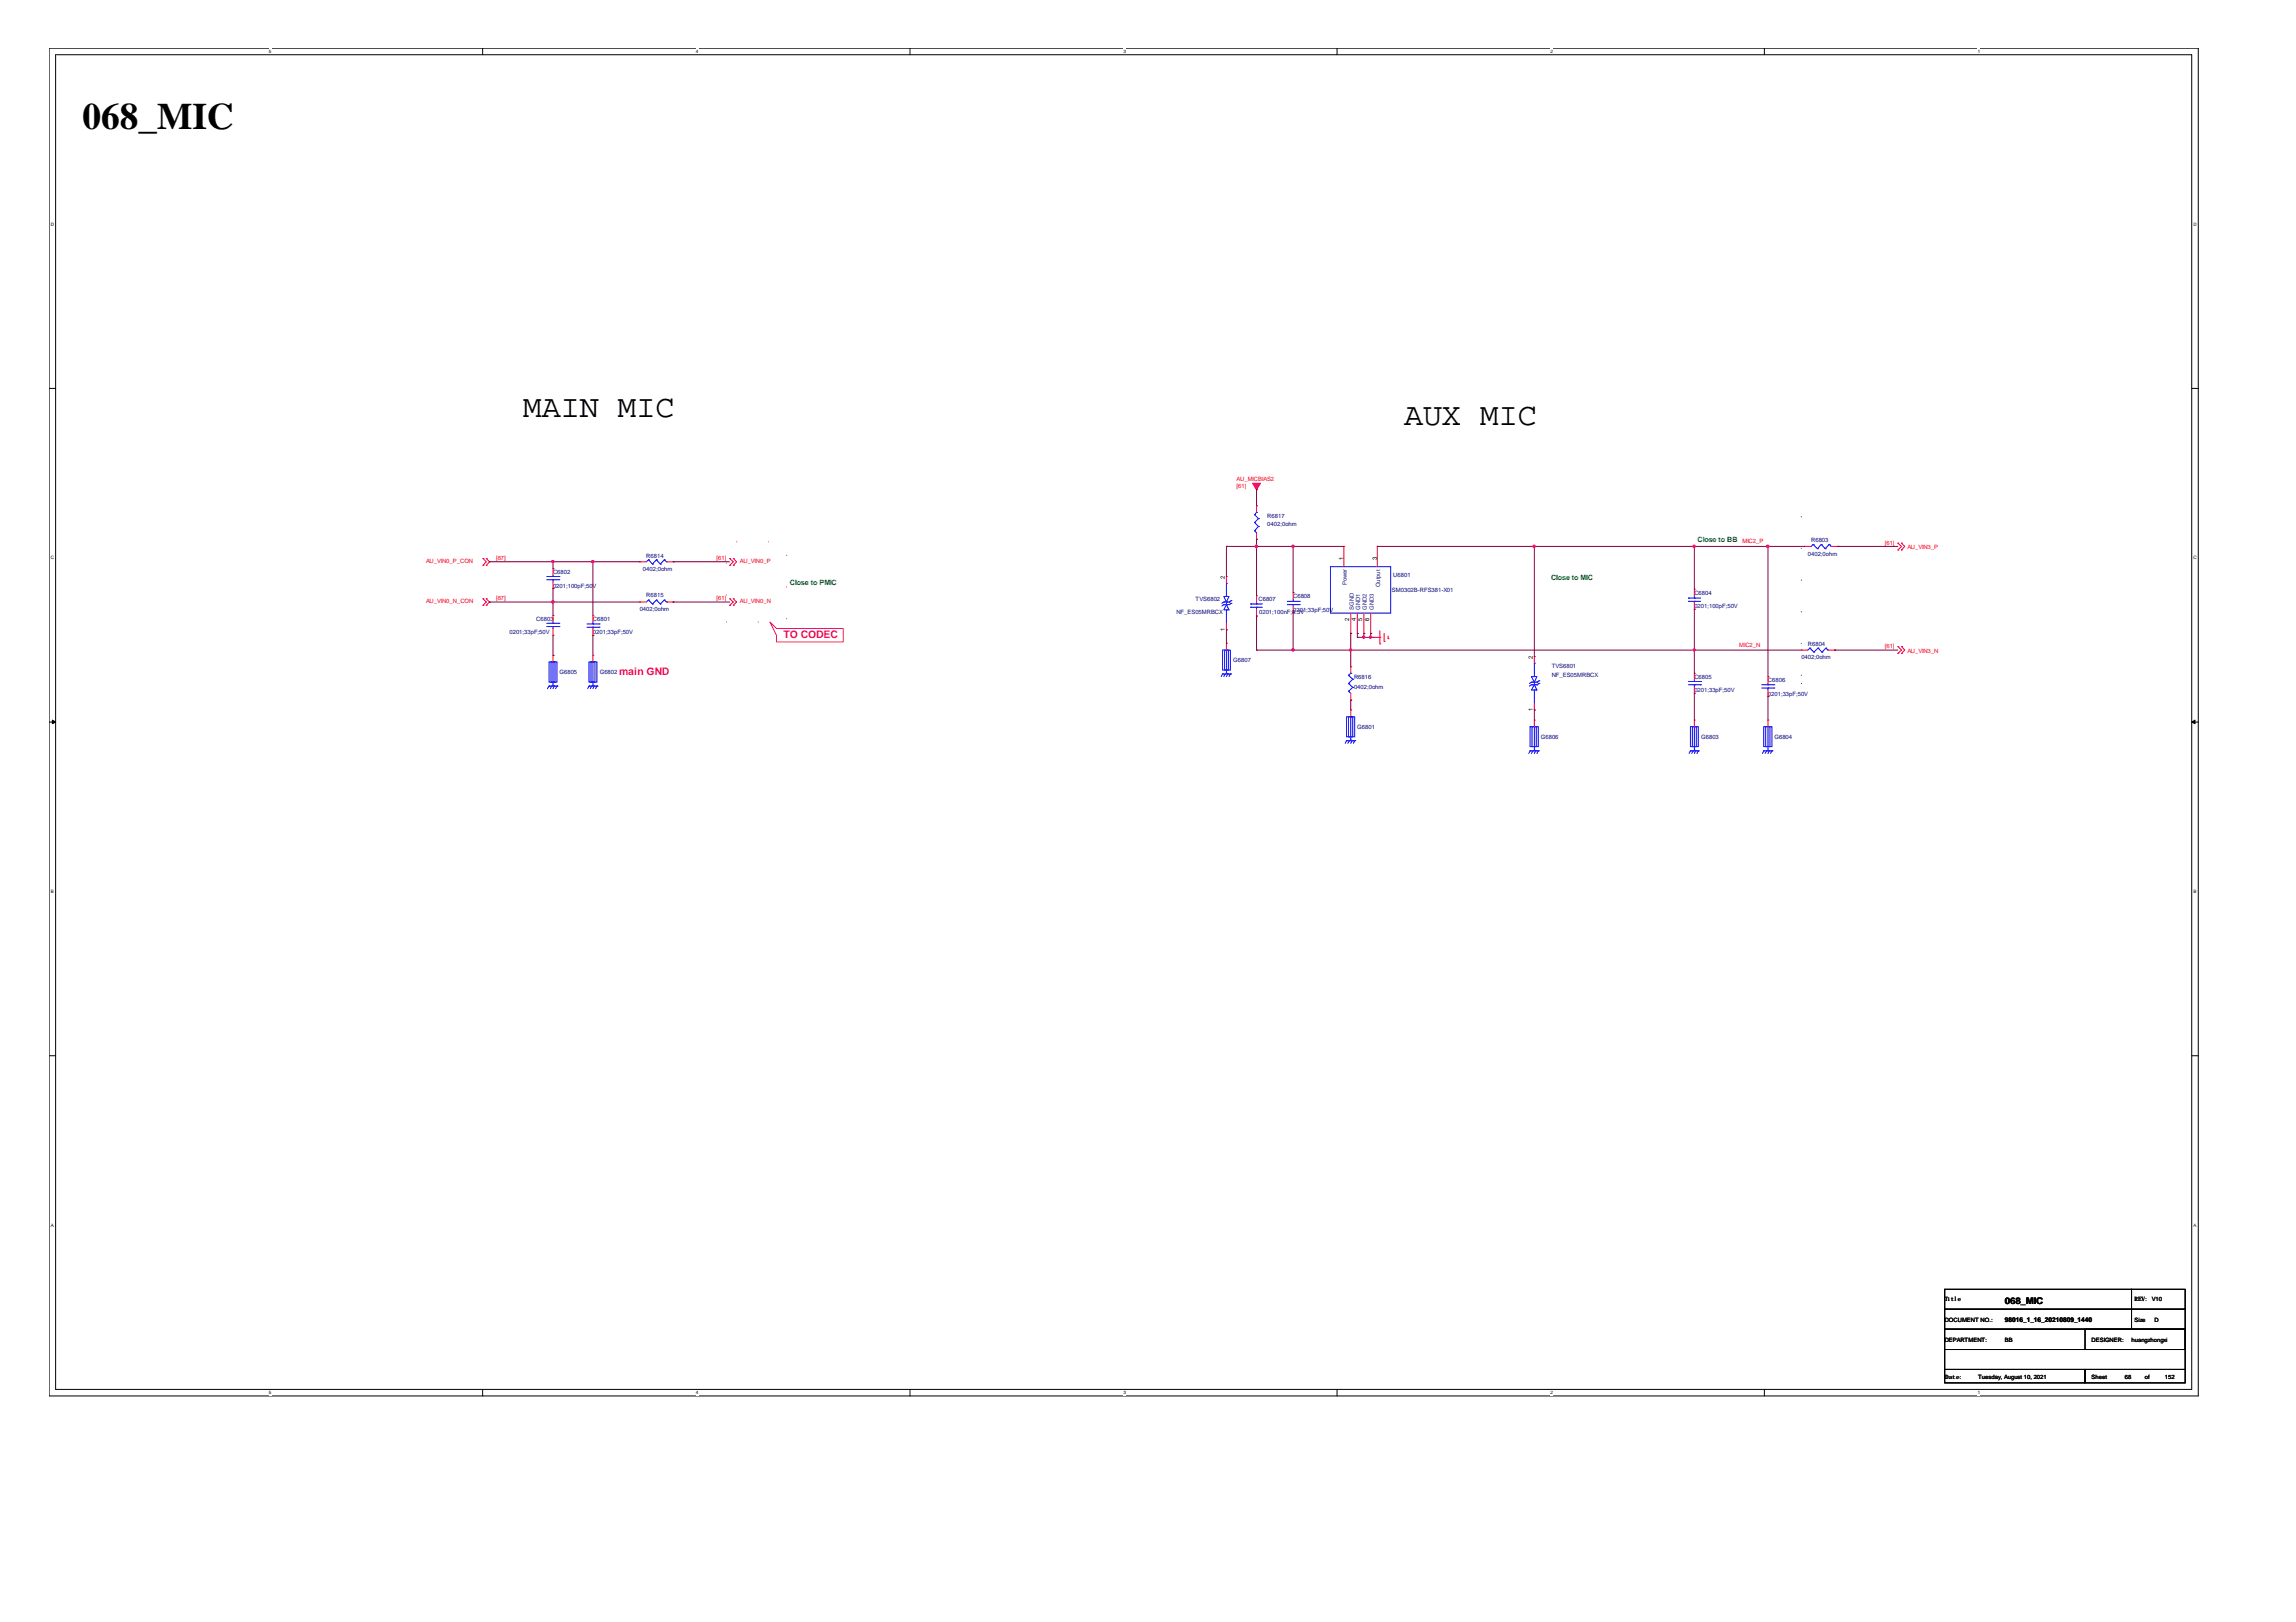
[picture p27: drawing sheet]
<svg xmlns="http://www.w3.org/2000/svg" width="297mm" height="210mm" viewBox="0 0 297 210" stroke-linecap="round" stroke-linejoin="round" font-family="sans-serif">
<defs><g id="words">
<text font-size="4.8" x="10.7" y="16.7">068_MIC</text>
<g font-size="4.1">
<text x="67.6" y="53.9">MAIN MIC</text>
<text x="181.7" y="55">AUX MIC</text>
</g>
<g font-size="1.4" fill="#ff0080">
<text x="101.3" y="82.6">TO CODEC</text>
<text x="80.1" y="87.4">main GND</text>
</g>
<text font-size="1.2" x="259.4" y="168.8">068_MIC</text>
<g font-size=".9" fill="#008000">
<text x="219.6" y="70.2">Close to BB</text>
<text x="102.2" y="75.7">Close to PMIC</text>
<text x="200.7" y="75.1">Close to MIC</text>
</g>
<g font-size=".8" fill="#f00">
<text x="160" y="62.3">AU_MICBIAS2</text>
<text x="160" y="63.2">[61]</text>
<text x="225.4" y="70.3">MIC2_P</text>
<text x="243.8" y="70.5">[61]</text>
<text x="246.8" y="71.1">AU_VIN3_P</text>
<text x="55.1" y="72.8">AU_VIN0_P_CON</text>
<text x="64.2" y="72.5">[87]</text>
<text x="64.2" y="77.7">[87]</text>
<text x="92.7" y="72.5">[61]</text>
<text x="92.7" y="77.7">[61]</text>
<text x="95.7" y="72.8">AU_VIN0_P</text>
<text x="55.1" y="78">AU_VIN0_N_CON</text>
<text x="95.7" y="78">AU_VIN0_N</text>
<text x="225" y="83.7">MIC2_N</text>
<text x="243.8" y="83.9">[61]</text>
<text x="246.8" y="84.5">AU_VIN3_N</text>
</g>
<g font-size=".8" fill="#000080">
<text x="164" y="67">R6817</text>
<text x="164" y="68.1">0402;0ohm</text>
<text x="233.9" y="71.9">0402;0ohm</text>
<text x="234.3" y="70.2">R6803</text>
<text x="71.5" y="74.3">C6802</text>
<text x="71.5" y="76">0201;100pF;50V</text>
<text x="83.2" y="73.9">0402;0ohm</text>
<text x="83.6" y="72.2">R6814</text>
<text x="83.6" y="77.3">R6815</text>
<text x="154.7" y="77.8">TVS6802</text>
<text x="162.8" y="77.7">C6807</text>
<text x="167.3" y="77.4">C6808</text>
<text x="180.1" y="76.6">SM0302B-RFS381-X01</text>
<text x="180.3" y="74.6">U6801</text>
<text x="219.2" y="77">C6804</text>
<text x="65.9" y="82.1">0201;33pF;50V</text>
<text x="69.4" y="80.4">C6803</text>
<text x="76.7" y="80.4">C6801</text>
<text x="76.7" y="82.1">0201;33pF;50V</text>
<text x="82.8" y="79.1">0402;0ohm</text>
<text x="152.2" y="79.5">NF_ES05MRBCX</text>
<text x="162.9" y="79.5">0201;100nF;6.3V</text>
<text x="167.3" y="79.1">0201;33pF;50V</text>
<text x="219.2" y="78.7">0201;100pF;50V</text>
<text x="233.9" y="83.5">R6804</text>
<text x="72.4" y="87.3">G6805</text>
<text x="77.6" y="87.3">G6802</text>
<text x="159.6" y="85.7">G6807</text>
<text x="175.2" y="87.9">R6816</text>
<text x="175.2" y="89.2">0402;0ohm</text>
<text x="200.7" y="86.5">TVS6801</text>
<text x="200.7" y="87.6">NF_ES05MRBCX</text>
<text x="219.2" y="87.9">C6805</text>
<text x="219.2" y="89.6">0201;33pF;50V</text>
<text x="228.7" y="88.3">C6806</text>
<text x="233" y="85.3">0402;0ohm</text>
<text x="175.6" y="94.3">G6801</text>
<text x="199.3" y="95.6">G6806</text>
<text x="220.1" y="95.6">G6803</text>
<text x="228.7" y="90">0201;33pF;50V</text>
<text x="229.6" y="95.6">G6804</text>
</g>
<g font-size=".8">
<text x="158.5" y="74.9" transform="rotate(-90 158.5 74.9)">2</text>
<text x="173.8" y="72.4" transform="rotate(-90 173.8 72.4)">1</text>
<text x="178.1" y="72.4" transform="rotate(-90 178.1 72.4)">3</text>
<text x="158.5" y="81.7" transform="rotate(-90 158.5 81.7)">1</text>
<text x="174.5" y="80.4" transform="rotate(-90 174.5 80.4)">2</text>
<text x="175.4" y="80.4" transform="rotate(-90 175.4 80.4)">4</text>
<text x="176.2" y="80.4" transform="rotate(-90 176.2 80.4)">5</text>
<text x="177.1" y="80.4" transform="rotate(-90 177.1 80.4)">6</text>
<text x="198.3" y="85.2" transform="rotate(-90 198.3 85.2)">2</text>
<text x="198.3" y="92" transform="rotate(-90 198.3 92)">1</text>
<text x="251.6" y="168.4">Title</text>
<text x="251.6" y="171">DOCUMENT NO.:</text>
<text x="251.6" y="173.6">DEPARTMENT:</text>
<text x="259.4" y="173.6">BB</text>
<text x="259.4" y="171.1">98016_1_16_20210809_1440</text>
<text x="270.6" y="173.6">DESIGNER:</text>
<text x="275.8" y="173.6">huangzhongxi</text>
<text x="276.1" y="171">Size</text>
<text x="276.1" y="168.4">REV: V10</text>
<text x="278.7" y="171">D</text>
<text x="251.7" y="178.4">Date:</text>
<text x="255.9" y="178.4">Tuesday, August 10, 2021</text>
<text x="270.6" y="178.4">Sheet</text>
<text x="274.9" y="178.4">68</text>
<text x="277.5" y="178.4">of</text>
<text x="280.1" y="178.4">152</text>
</g>
<g font-size=".8" fill="#004080">
<text x="174.2" y="75.7" transform="rotate(-90 174.2 75.7)">Power</text>
<text x="178.6" y="76" transform="rotate(-90 178.6 76)">Output</text>
<text x="175.1" y="78.9" transform="rotate(-90 175.1 78.9)">SGND</text>
<text x="176" y="78.9" transform="rotate(-90 176 78.9)">GND1</text>
<text x="176.8" y="78.9" transform="rotate(-90 176.8 78.9)">GND2</text>
<text x="177.7" y="78.9" transform="rotate(-90 177.7 78.9)">GND3</text>
</g>
<g font-size=".6">
<text x="34.8" y="6.9">5</text>
<text x="90" y="6.9">4</text>
<text x="145.3" y="6.9">3</text>
<text x="200.6" y="6.9">2</text>
<text x="255.9" y="6.9">1</text>
<text x="6.6" y="29.2">D</text>
<text x="283.8" y="29.2">D</text>
<text x="6.6" y="72.4">C</text>
<text x="283.8" y="72.4">C</text>
<text x="6.6" y="115.6">B</text>
<text x="283.8" y="115.6">B</text>
<text x="6.6" y="158.8">A</text>
<text x="283.8" y="158.8">A</text>
<text x="34.8" y="180.4">5</text>
<text x="90" y="180.4">4</text>
<text x="145.3" y="180.4">3</text>
<text x="200.6" y="180.4">2</text>
<text x="255.9" y="180.4">1</text>
</g>
</g></defs>
<path d="M6.3 6.2h278.1v174.5h-278.1zM7.2 7.1h276.3v172.7h-276.3z" fill="none" stroke="#000" stroke-width=".13"/>
<g fill="#fff">
<path d="M34.8 6.3h.3v.7h-.3z"/>
<path d="M34.8 179.9h.3v.7h-.3z"/>
</g>
<path d="M62.4 6.2v.9M62.4 179.8v.9" fill="none" stroke="#000" stroke-width=".13"/>
<g fill="#fff">
<path d="M90 6.3h.3v.7h-.3z"/>
<path d="M90 179.9h.3v.7h-.3z"/>
</g>
<path d="M117.7 6.2v.9M117.7 179.8v.9" fill="none" stroke="#000" stroke-width=".13"/>
<g fill="#fff">
<path d="M145.3 6.3h.3v.7h-.3z"/>
<path d="M145.3 179.9h.3v.7h-.3z"/>
</g>
<path d="M173 6.2v.9M173 179.8v.9" fill="none" stroke="#000" stroke-width=".13"/>
<g fill="#fff">
<path d="M200.6 6.3h.3v.7h-.3z"/>
<path d="M200.6 179.9h.3v.7h-.3z"/>
</g>
<path d="M228.3 6.2v.9M228.3 179.8v.9" fill="none" stroke="#000" stroke-width=".13"/>
<g fill="#fff">
<path d="M255.9 6.3h.3v.7h-.3z"/>
<path d="M255.9 179.9h.3v.7h-.3z"/>
<path d="M6.6 28.7h.3v.7h-.3z"/>
<path d="M283.8 28.7h.3v.7h-.3z"/>
<path d="M6.6 71.9h.3v.6h-.3z"/>
<path d="M283.8 71.9h.3v.6h-.3z"/>
</g>
<path d="M6.3 50.3h.9M283.5 50.3h.9" fill="none" stroke="#000" stroke-width=".13"/>
<g fill="#fff">
<path d="M6.6 115h.3v.7h-.3z"/>
<path d="M283.8 115h.3v.7h-.3z"/>
</g>
<path d="M6.3 93.4h.9M283.5 93.4h.9" fill="none" stroke="#000" stroke-width=".13"/>
<g fill="#000" stroke="#000" stroke-width=".13">
<path d="M6.8 93.2l.4 .2-.4 .3z" fill-rule="evenodd"/>
<path d="M283.5 93.4l.5-.2v.5z" fill-rule="evenodd"/>
</g>
<g fill="#fff">
<path d="M6.6 158.2h.3v.7h-.3z"/>
<path d="M283.8 158.2h.3v.7h-.3z"/>
</g>
<path d="M6.3 136.6h.9M283.5 136.6h.9M251.6 166.8h24.2v2.6h-24.2zM251.6 169.4h24.2v2.6h-24.2zM251.6 177.2h18.1v1.8h-18.1zM251.6 174.6h31.1v2.6h-31.1zM251.6 172h31.1v2.6h-31.1zM269.7 177.2h13v1.8h-13zM269.7 172h13v2.6h-13zM275.8 166.8h6.9v2.6h-6.9zM275.8 169.4h6.9v2.6h-6.9z" fill="none" stroke="#000" stroke-width=".13"/>
<path d="M233 66.9v21.5M233 88.4h.1" fill="none" stroke="#008000" stroke-width=".13" stroke-dasharray="0 4.1"/>
<path d="M94 70.1h7.8v10.4h-7.8z" fill="none" stroke="#ff0080" stroke-width=".13" stroke-dasharray="0 4.1"/>
<path d="M99.6 80.5l.9 .8h8.6v1.8h-8.6v-.9z" fill="none" stroke="#ff0080" stroke-width=".13"/>
<g fill="none" stroke="#f00" stroke-width=".13">
<path d="M62.5 72.3h.1M62.5 73.2h.1M62.5 77.5h.1M62.5 78.3h.1M62.5 72.3l.4 .4-.4 .5M62.5 77.5l.4 .4-.4 .4M62.9 73.2h.1M62.9 72.3h.1M62.9 78.3h.1M62.9 77.5h.1M62.9 72.3l.4 .4-.4 .5M62.9 77.5l.4 .4-.4 .4"/>
<path d="M71.5 79.6h.1M71.5 73.6h.1M71.5 76.2h.1M71.5 73.6v.8M71.5 75.3v.9M71.5 79.6v.9M76.7 79.6h.1M76.7 79.6v.9M82.8 72.7h.1M82.8 77.9h.1M82.8 72.7h.8M82.8 77.9h.8"/>
<path d="M86.2 72.7h.9M86.2 77.9h.9M87.1 72.7h.1M87.1 77.9h.1M94.4 73.2h.1M94.4 72.3h.1M94.4 78.3h.1M94.4 77.5h.1M94.4 72.3l.5 .4-.5 .5M94.4 77.5l.5 .4-.5 .4M94.9 73.2h.1M94.9 72.3h.1"/>
<path d="M94.9 78.3h.1M94.9 77.5h.1M94.9 72.3l.4 .4-.4 .5M94.9 77.5l.4 .4-.4 .4M158.7 74.6h.1M158.7 74.6v.9M162.6 69.8h.1M162.6 65.5h.1M162.6 77.1h.1M162.6 79.7h.1M162.6 65.5v.8M162.6 68.9v.9"/>
<path d="M162.6 77.1v.9M162.6 78.8v.9M167.3 79.3h.1M167.3 76.7h.1M167.3 76.7v.9M167.3 78.4v.9M173.9 70.7h.1M173.9 70.7v2.6M174.8 79.3v2.7M175.6 79.3v2.7M176.4 79.3v2.7M177.3 79.3v2.7"/>
<path d="M178.2 70.7h.1M178.2 70.7v2.6M219.2 78.8h.1M219.2 76.3h.1M219.2 76.3v.8M219.2 78v.8M233.5 70.7h.1M233.5 70.7h.8M236.9 70.7h.9M237.8 70.7h.1M245.5 70.3h.1M245.5 71.2h.1"/>
<path d="M245.5 70.3l.5 .4-.5 .5M246 70.3h.1M246 71.2h.1M246 70.3l.4 .4-.4 .5M71.5 82.2h.1M71.5 84.8h.1M71.5 81.3v.9M71.5 84.8v.9M76.7 82.2h.1M76.7 84.8h.1M76.7 81.3v.9M76.7 84.8v.9"/>
<path d="M158.7 83.2h.1M158.7 81.5h.1M158.7 80.7v.8M158.7 83.2v.9M174.8 82h.1M174.8 90.6h.1M174.8 86.3h.1M174.8 91.9h.1M174.8 86.3v.8M174.8 89.7v.9M174.8 91.9v.9M175.6 82h.1"/>
<path d="M176.4 82h.1M177.3 82h.1M177.7 82.5h.8M178.5 82.5h.1M178.5 83.3h.1M178.5 81.6v1.7M179.1 83h.1M179.1 82v1M179.6 82.6h.1M179.6 82.3v.3M198.5 93.2h.1M198.5 91.9h.1"/>
<path d="M198.5 85h.1M198.5 85v.8M198.5 91v.9M198.5 93.2v.8M219.2 87.1h.1M219.2 89.7h.1M219.2 93.2h.1M219.2 87.1v.9M219.2 88.9v.8M219.2 93.2v.8M228.7 93.2h.1M228.7 87.6h.1"/>
<path d="M228.7 90.1h.1M228.7 87.6v.8M228.7 89.3v.8M228.7 93.2v.8M233 84.1h.1M233 84.1h.9M236.5 84.1h.9M237.4 84.1h.1M245.5 83.7h.1M245.5 84.6h.1M245.5 83.7l.5 .4-.5 .5M246 83.7h.1"/>
<path d="M246 84.6h.1M246 83.7l.4 .4-.4 .5"/>
</g>
<path d="M162.1 62.5h1l-.5 .9z" fill-rule="evenodd" fill="#f00" stroke="#f00" stroke-width=".13"/>
<g fill="none" stroke="#00f" stroke-width=".13">
<path d="M70.7 75h1.6M70.7 74.6h1.6M71.5 74.6h.1M71.5 75h.1M71.5 74.4v.2M71.5 75v.3M72.3 75h.1M72.3 74.6h.1M83.9 72.4h.1M83.9 77.7h.1M83.9 72.4l-.3 .3M83.9 72.4l.5 .6"/>
<path d="M83.9 77.7l-.3 .2M83.9 77.7l.5 .5M84.4 73h.1M84.4 78.2h.1M84.9 72.4h.1M84.9 77.7h.1M84.9 72.4l-.5 .6M84.9 72.4l.5 .6M84.9 77.7l-.5 .5M84.9 77.7l.5 .5M85.4 73h.1M85.4 78.2h.1"/>
<path d="M85.9 72.4h.1M85.9 77.7h.1M85.9 72.4l-.5 .6M85.9 72.4l.3 .3M85.9 77.7l-.5 .5M85.9 77.7l.3 .2M86.2 72.7h.1M86.2 77.9h.1M158.3 78.2h.1M158.3 77.9h.1M158.3 77.2h.7l-.3 .7zM158.3 78.2h.7"/>
<path d="M158.3 78.2l-.2 .2M158.3 77.9l-.2 .2M158.3 77.9h.7M158.7 78.9h.1M158.7 75.5h.1M158.7 77.9h.1M158.7 78.2h.1M158.7 78.2l.3 .7h-.7zM158.7 75.5v1.7M158.7 77.9v.3M158.7 78.9v1.8M159 78.2h.1"/>
<path d="M159 77.9h.1M159.3 78.1h.1M159.3 77.7h.1M159.3 78.1l-.3 .1M159.3 77.7l-.3 .2M161.8 78.6h.1M161.8 78.2h.1M161.8 78.6h1.5M161.8 78.2h1.5M162.3 68.7h.1M162.3 67.6h.1M162.3 66.6h.1"/>
<path d="M162.3 68.7l.3 .2M162.3 67.6l.5 .5M162.3 66.6l.5 .5M162.6 66.3h.1M162.6 78.2h.1M162.6 78.6h.1M162.6 66.3l-.3 .3M162.6 78v.2M162.6 78.6v.2M162.8 68.1h.1M162.8 67.1h.1M162.8 68.1l-.5 .6"/>
<path d="M162.8 67.1l-.5 .5M166.5 77.8h1.6M166.5 78.2h1.6M167.3 78.2h.1M167.3 77.8h.1M167.3 77.6v.2M167.3 78.2v.2M168.1 77.8h.1M168.1 78.2h.1M172.1 73.3h7.8v6h-7.8zM218.4 77.4h.1M218.4 77.8h.1"/>
<path d="M218.4 77.4h1.6M218.4 77.8h1.6M219.2 77.8h.1M219.2 77.4h.1M219.2 77.1v.3M219.2 77.8v.2M234.6 70.5h.1M234.6 70.5l-.3 .2M234.6 70.5l.5 .5M235.1 71h.1M235.6 70.5h.1M235.6 70.5l-.5 .5"/>
<path d="M235.6 70.5l.5 .5M236.1 71h.1M236.6 70.5h.1M236.6 70.5l-.5 .5M236.6 70.5l.3 .2M236.9 70.7h.1M70.7 81.1h1.6M70.7 80.7h1.6M71 85.7h1.1v2.6h-1.1zM71 88.8h.1M71 88.8h1.1M71 88.8l-.2 .3"/>
<path d="M71.3 85.7h.5v2.6h-.5zM71.4 88.8h.1M71.4 88.8l-.2 .3M71.5 80.7h.1M71.5 81.1h.1M71.5 85.7h.1M71.5 88.7h.1M71.5 80.5v.2M71.5 81.1v.2M71.5 85.7v3M71.7 88.8h.1M71.7 88.8l-.2 .3"/>
<path d="M72.1 88.8h.1M72.1 88.8l-.2 .3M72.3 81.1h.1M72.3 80.7h.1M75.9 80.7h1.6M75.9 81.2h1.6M76.2 85.7h1v2.6h-1zM76.2 88.8h.1M76.2 88.8h1M76.2 88.8l-.2 .3M76.5 85.7h.5v2.6h-.5zM76.5 88.8h.1"/>
<path d="M76.5 88.8l-.1 .3M76.7 81.2h.1M76.7 80.7h.1M76.7 85.7h.1M76.7 88.7h.1M76.7 80.5v.2M76.7 81.2v.1M76.7 85.7v3M76.9 88.8h.1M76.9 88.8l-.2 .3M77.2 88.8h.1M77.2 88.8l-.2 .3"/>
<path d="M77.5 80.7h.1M77.5 81.2h.1M158.2 84.1h1v2.6h-1zM158.2 87.2h.1M158.2 87.2h1M158.2 87.2l-.2 .4M158.4 84.1h.5v2.6h-.5zM158.5 87.2h.1M158.5 87.2l-.2 .4M158.7 84.1h.1M158.7 87.1h.1M158.7 84.1v3"/>
<path d="M158.8 87.2h.1M158.8 87.2l-.1 .4M159.2 87.2h.1M159.2 87.2l-.2 .4M174.2 92.8h1.1v2.5h-1.1zM174.2 95.9h.1M174.2 95.9h1.1M174.2 95.9l-.2 .3M174.5 92.8h.5v2.5h-.5zM174.5 89.5h.1M174.5 88.4h.1M174.5 87.4h.1"/>
<path d="M174.5 89.5l.3 .2M174.5 88.4l.5 .6M174.5 87.4l.5 .5M174.6 95.9h.1M174.6 95.9l-.2 .3M174.8 87.1h.1M174.8 92.8h.1M174.8 95.8h.1M174.8 87.1l-.3 .3M174.8 92.8v3M174.9 95.9h.1M174.9 95.9l-.1 .3"/>
<path d="M175 89h.1M175 87.9h.1M175 89l-.5 .5M175 87.9l-.5 .5M175.3 95.9h.1M175.3 95.9l-.2 .3M198 94h1v2.6h-1zM198 97.2h.1M198 97.2h1M198 97.2l-.2 .3M198.1 88.6h.1M198.1 88.3h.1"/>
<path d="M198.1 87.6h.7l-.3 .7zM198.1 88.6h.7M198.1 88.6l-.2 .2M198.1 88.3l-.2 .1M198.1 88.3h.7M198.2 94h.6v2.6h-.6zM198.3 97.2h.1M198.3 97.2l-.2 .3M198.5 94h.1M198.5 97.1h.1M198.5 89.3h.1M198.5 85.8h.1"/>
<path d="M198.5 88.3h.1M198.5 88.6h.1M198.5 88.6l.3 .7h-.7zM198.5 85.8v1.8M198.5 88.3v.3M198.5 89.3v1.7M198.5 94v3.1M198.7 97.2h.1M198.7 97.2l-.2 .3M198.8 88.6h.1M198.8 88.3h.1M199 97.2h.1"/>
<path d="M199 97.2l-.2 .3M199.1 88.4h.1M199.1 88.1h.1M199.1 88.4l-.3 .2M199.1 88.1l-.3 .2M218.4 88.6h1.6M218.4 88.2h1.6M218.7 94h1v2.6h-1zM218.7 97.2h.1M218.7 97.2h1M218.7 97.2l-.2 .3M218.9 94h.6v2.6h-.6z"/>
<path d="M219 97.2h.1M219 97.2l-.1 .3M219.2 88.2h.1M219.2 88.6h.1M219.2 94h.1M219.2 97.1h.1M219.2 88v.2M219.2 88.6v.3M219.2 94v3.1M219.4 97.2h.1M219.4 97.2l-.2 .3M219.7 97.2h.1"/>
<path d="M219.7 97.2l-.2 .3M220 88.6h.1M220 88.2h.1M227.9 88.6h1.6M227.9 89h1.6M228.2 94h1v2.6h-1zM228.2 97.2h.1M228.2 97.2h1M228.2 97.2l-.2 .3M228.4 94h.6v2.6h-.6zM228.6 97.2h.1M228.6 97.2l-.3 .3"/>
<path d="M228.7 94h.1M228.7 97.1h.1M228.7 88.6h.1M228.7 89h.1M228.7 88.4v.2M228.7 89v.3M228.7 94v3.1M228.9 97.2h.1M228.9 97.2l-.2 .3M229.2 97.2h.1M229.2 97.2l-.1 .3M229.5 89h.1"/>
<path d="M229.5 88.6h.1M234.1 83.9h.1M234.1 83.9l-.2 .2M234.1 83.9l.6 .5M234.7 84.4h.1M235.2 83.9h.1M235.2 83.9l-.5 .5M235.2 83.9l.5 .5M235.7 84.4h.1M236.2 83.9h.1M236.2 83.9l-.5 .5M236.2 83.9l.3 .2"/>
<path d="M236.5 84.1h.1"/>
</g>
<g fill="none" stroke="#800040" stroke-width=".13">
<path d="M63.3 72.7h.1M63.3 77.9h.1M63.3 72.7h19.5M63.3 77.9h19.5M71.5 72.7h.1M71.5 76.2h.1M71.5 77.9h.1M71.5 72.7v.9M71.5 76.2v3.4M76.7 72.7h.1M76.7 72.7v6.9M87.1 77.9h.1"/>
<path d="M87.1 72.7h.1M87.1 72.7h7.3M87.1 77.9h7.3M158.7 70.7h.1M158.7 70.7h15.2M158.7 70.7v3.9M162.6 79.7h.1M162.6 70.7h.1M162.6 63.4h.1M162.6 69.8h.1M162.6 63.4v2.1M162.6 69.8v7.3"/>
<path d="M162.6 79.7v4.4M167.3 70.7h.1M167.3 79.3h.1M167.3 70.7v6M167.3 79.3v4.8M178.2 70.7h.1M178.2 70.7h55.3M198.5 70.7h.1M198.5 70.7v14.3M219.2 70.7h.1M219.2 78.8h.1M219.2 70.7v5.6"/>
<path d="M219.2 78.8v8.3M228.7 70.7h.1M228.7 70.7v16.9M237.8 70.7h.1M237.8 70.7h7.7M71.5 84.8h.1M71.5 82.2v2.6M76.7 82.2h.1M76.7 82.2v2.6M158.7 81.5h.1M158.7 81.5v1.7M162.6 84.1h.1"/>
<path d="M162.6 84.1h70.4M167.3 84.1h.1M174.8 84.1h.1M174.8 90.6h.1M174.8 82h.1M174.8 82v4.3M174.8 90.6v1.3M175.6 82h.1M175.6 82.5h.1M175.6 82v.5M175.6 82.5h2.1M176.4 82h.1"/>
<path d="M176.4 82.5h.1M176.4 82v.5M177.3 82h.1M177.3 82.5h.1M177.3 82v.5M198.5 91.9h.1M198.5 91.9v1.3M219.2 84.1h.1M219.2 89.7h.1M219.2 89.7v3.5M228.7 90.1h.1M228.7 90.1v3.1"/>
<path d="M237.4 84.1h.1M237.4 84.1h8.1"/>
</g>
<g fill="#f0f" stroke="#f0f" stroke-width=".13">
<path d="M76.6 72.6h.2v.2h-.2z" fill-rule="evenodd"/>
<path d="M71.4 72.6h.2v.2h-.2z" fill-rule="evenodd"/>
<path d="M71.4 77.8h.2v.2h-.2z" fill-rule="evenodd"/>
<path d="M219.1 84h.2v.2h-.2z" fill-rule="evenodd"/>
<path d="M174.6 84h.2v.2h-.2z" fill-rule="evenodd"/>
<path d="M228.6 70.6h.2v.2h-.2z" fill-rule="evenodd"/>
<path d="M219.1 70.6h.2v.2h-.2z" fill-rule="evenodd"/>
<path d="M198.4 70.6h.2v.2h-.2z" fill-rule="evenodd"/>
<path d="M162.4 70.6h.2v.2h-.2z" fill-rule="evenodd"/>
<path d="M177.2 82.3h.2v.3h-.2z" fill-rule="evenodd"/>
<path d="M176.3 82.3h.2v.3h-.2z" fill-rule="evenodd"/>
<path d="M167.2 70.6h.2v.2h-.2z" fill-rule="evenodd"/>
<path d="M167.2 84h.2v.2h-.2z" fill-rule="evenodd"/>
<path d="M76.6 72.6h.2v.2h-.2z" fill-rule="evenodd"/>
<path d="M71.4 72.6h.2v.2h-.2z" fill-rule="evenodd"/>
<path d="M71.4 77.8h.2v.2h-.2z" fill-rule="evenodd"/>
<path d="M219.1 84h.2v.2h-.2z" fill-rule="evenodd"/>
<path d="M174.6 84h.2v.2h-.2z" fill-rule="evenodd"/>
<path d="M228.6 70.6h.2v.2h-.2z" fill-rule="evenodd"/>
<path d="M219.1 70.6h.2v.2h-.2z" fill-rule="evenodd"/>
<path d="M198.4 70.6h.2v.2h-.2z" fill-rule="evenodd"/>
<path d="M162.4 70.6h.2v.2h-.2z" fill-rule="evenodd"/>
<path d="M177.2 82.3h.2v.3h-.2z" fill-rule="evenodd"/>
<path d="M176.3 82.3h.2v.3h-.2z" fill-rule="evenodd"/>
<path d="M167.2 70.6h.2v.2h-.2z" fill-rule="evenodd"/>
<path d="M167.2 84h.2v.2h-.2z" fill-rule="evenodd"/>
</g>
<use href="#words"/>
</svg>
